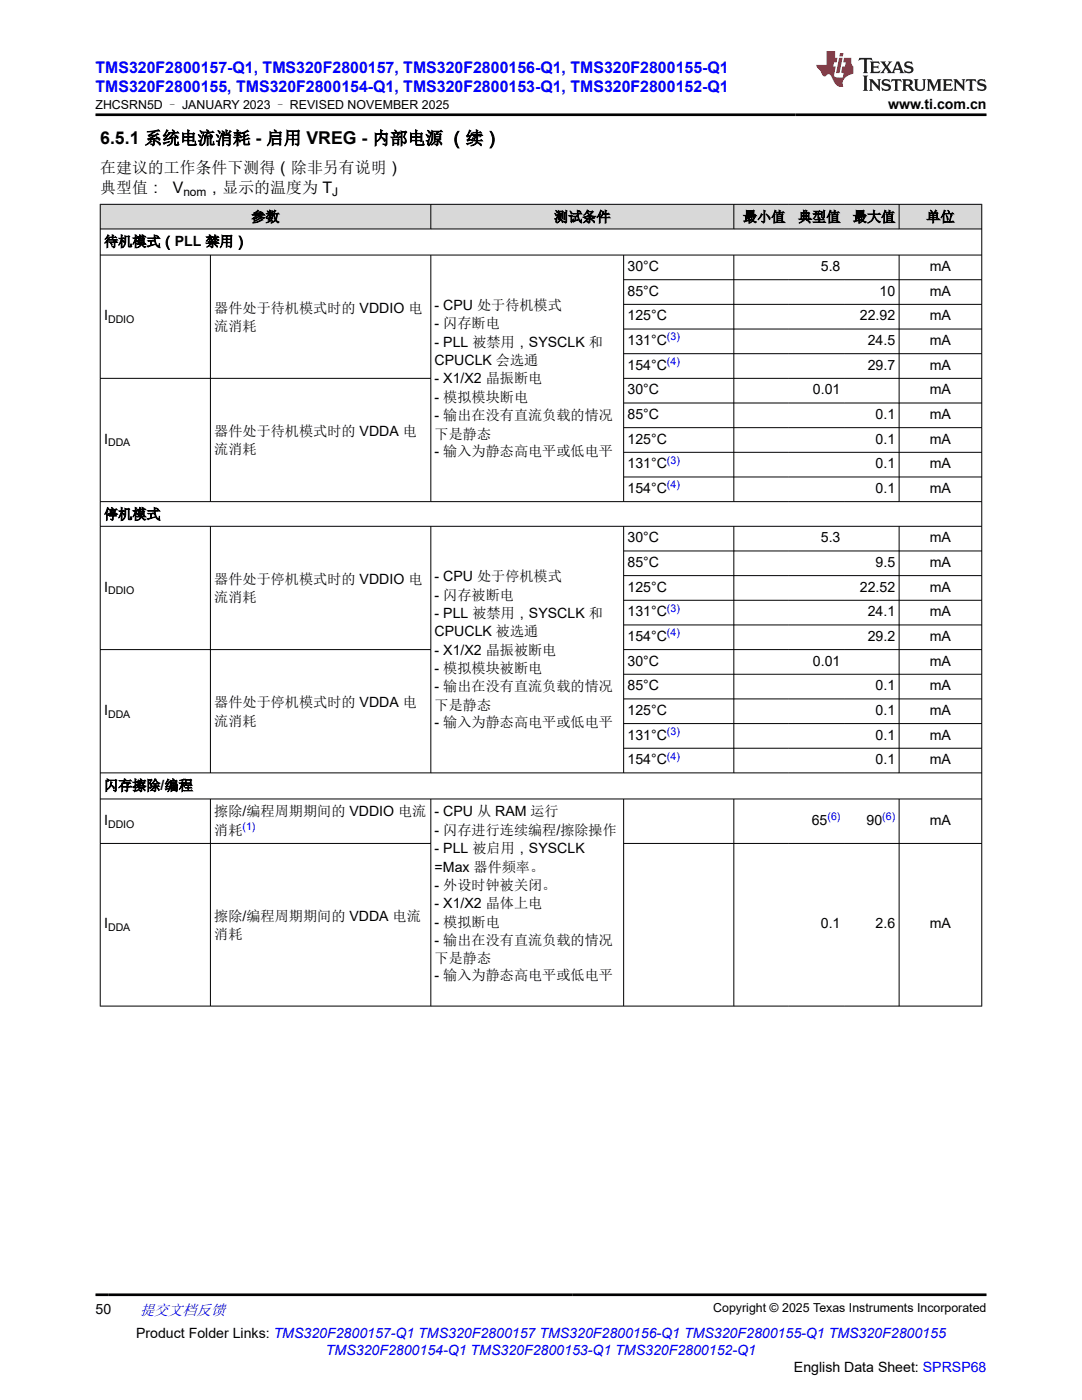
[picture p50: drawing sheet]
<svg xmlns="http://www.w3.org/2000/svg" width="216mm" height="279mm" viewBox="0 0 216 279" stroke-linecap="round" stroke-linejoin="round" font-family="sans-serif">
<defs><g id="words">
<text font-size="3.5" x="20" y="28.8">6.5.1 系统电流消耗 - 启用 VREG - 内部电源 （续）</text>
<g font-size="3.2" fill="#00f">
<text x="19" y="14.5">TMS320F2800157-Q1, TMS320F2800157, TMS320F2800156-Q1, TMS320F2800155-Q1</text>
<text x="19" y="18.3">TMS320F2800155, TMS320F2800154-Q1, TMS320F2800153-Q1, TMS320F2800152-Q1</text>
</g>
<g font-size="3.2">
<text x="20" y="34.4">在建议的工作条件下测得（除非另有说明）</text>
<text x="20" y="38.6">典型值： V</text>
<text x="41.2" y="38.6">，显示的温度为 T</text>
</g>
<text font-size="3" fill="#00f" x="27.9" y="262.4">提交文档反馈</text>
<g font-size="2.8">
<text x="177.2" y="21.7">www.ti.com.cn</text>
<text x="50.2" y="44.3">参数</text>
<text x="110.6" y="44.3">测试条件</text>
<text x="148.3" y="44.3">最小值</text>
<text x="159.2" y="44.3">典型值</text>
<text x="170.2" y="44.3">最大值</text>
<text x="184.8" y="44.3">单位</text>
<text x="20.8" y="49.2">待机模式（PLL 禁用）</text>
<text x="125.2" y="54.1">30°C</text>
<text x="125.2" y="59">85°C</text>
<text x="163.8" y="54.1">5.8</text>
<text x="175.5" y="59">10</text>
<text x="185.5" y="54.1">mA</text>
<text x="185.5" y="59">mA</text>
<text x="20.8" y="63.9">I</text>
<text x="42.8" y="62.4">器件处于待机模式时的 VDDIO 电</text>
<text x="86.7" y="61.8">- CPU 处于待机模式</text>
<text x="86.7" y="65.5">- 闪存断电</text>
<text x="125.2" y="63.9">125°C</text>
<text x="171.6" y="63.9">22.92</text>
<text x="185.5" y="63.9">mA</text>
<text x="42.8" y="66.1">流消耗</text>
<text x="86.7" y="69.2">- PLL 被禁用，SYSCLK 和</text>
<text x="125.2" y="68.9">131°C</text>
<text x="173.1" y="68.9">24.5</text>
<text x="185.5" y="68.9">mA</text>
<text x="86.7" y="72.9">CPUCLK 会选通</text>
<text x="86.7" y="76.5">- X1/X2 晶振断电</text>
<text x="125.2" y="73.8">154°C</text>
<text x="173.1" y="73.8">29.7</text>
<text x="185.5" y="73.8">mA</text>
<text x="86.7" y="80.2">- 模拟模块断电</text>
<text x="86.7" y="83.9">- 输出在没有直流负载的情况</text>
<text x="125.2" y="78.7">30°C</text>
<text x="125.2" y="83.6">85°C</text>
<text x="162.2" y="78.7">0.01</text>
<text x="174.7" y="83.6">0.1</text>
<text x="185.5" y="78.7">mA</text>
<text x="185.5" y="83.6">mA</text>
<text x="20.8" y="88.5">I</text>
<text x="42.8" y="87">器件处于待机模式时的 VDDA 电</text>
<text x="86.7" y="87.5">下是静态</text>
<text x="125.2" y="88.5">125°C</text>
<text x="174.7" y="88.5">0.1</text>
<text x="185.5" y="88.5">mA</text>
<text x="42.8" y="90.7">流消耗</text>
<text x="86.7" y="90.9">- 输入为静态高电平或低电平</text>
<text x="125.2" y="93.5">131°C</text>
<text x="174.7" y="93.5">0.1</text>
<text x="185.5" y="93.5">mA</text>
<text x="125.2" y="98.4">154°C</text>
<text x="174.7" y="98.4">0.1</text>
<text x="185.5" y="98.4">mA</text>
<text x="20.8" y="103.6">停机模式</text>
<text x="125.2" y="108.2">30°C</text>
<text x="125.2" y="113.1">85°C</text>
<text x="163.8" y="108.2">5.3</text>
<text x="174.7" y="113.1">9.5</text>
<text x="185.5" y="108.2">mA</text>
<text x="185.5" y="113.1">mA</text>
<text x="20.8" y="118.1">I</text>
<text x="42.8" y="116.5">器件处于停机模式时的 VDDIO 电</text>
<text x="86.7" y="116">- CPU 处于停机模式</text>
<text x="86.7" y="119.6">- 闪存被断电</text>
<text x="125.2" y="118.1">125°C</text>
<text x="171.6" y="118.1">22.52</text>
<text x="185.5" y="118.1">mA</text>
<text x="42.8" y="120.2">流消耗</text>
<text x="86.7" y="123.3">- PLL 被禁用，SYSCLK 和</text>
<text x="125.2" y="123">131°C</text>
<text x="173.1" y="123">24.1</text>
<text x="185.5" y="123">mA</text>
<text x="86.7" y="127">CPUCLK 被选通</text>
<text x="86.7" y="130.7">- X1/X2 晶振被断电</text>
<text x="125.2" y="127.9">154°C</text>
<text x="173.1" y="127.9">29.2</text>
<text x="185.5" y="127.9">mA</text>
<text x="86.7" y="134.3">- 模拟模块被断电</text>
<text x="86.7" y="138">- 输出在没有直流负载的情况</text>
<text x="125.2" y="132.8">30°C</text>
<text x="125.2" y="137.8">85°C</text>
<text x="162.2" y="132.8">0.01</text>
<text x="174.7" y="137.8">0.1</text>
<text x="185.5" y="132.8">mA</text>
<text x="185.5" y="137.8">mA</text>
<text x="20.8" y="142.7">I</text>
<text x="42.8" y="141.1">器件处于停机模式时的 VDDA 电</text>
<text x="86.7" y="141.7">下是静态</text>
<text x="125.2" y="142.7">125°C</text>
<text x="174.7" y="142.7">0.1</text>
<text x="185.5" y="142.7">mA</text>
<text x="42.8" y="144.8">流消耗</text>
<text x="86.7" y="145.1">- 输入为静态高电平或低电平</text>
<text x="125.2" y="147.6">131°C</text>
<text x="174.7" y="147.6">0.1</text>
<text x="185.5" y="147.6">mA</text>
<text x="125.2" y="152.5">154°C</text>
<text x="174.7" y="152.5">0.1</text>
<text x="185.5" y="152.5">mA</text>
<text x="20.8" y="157.7">闪存擦除/编程</text>
<text x="20.8" y="164.6">I</text>
<text x="42.8" y="162.9">擦除/编程周期期间的 VDDIO 电流</text>
<text x="42.8" y="166.6">消耗</text>
<text x="86.7" y="162.9">- CPU 从 RAM 运行</text>
<text x="86.7" y="166.6">- 闪存进行连续编程/擦除操作</text>
<text x="162" y="164.6">65</text>
<text x="172.9" y="164.6">90</text>
<text x="185.5" y="164.6">mA</text>
<text x="86.7" y="170.3">- PLL 被启用，SYSCLK</text>
<text x="86.7" y="173.9">=Max 器件频率。</text>
<text x="86.7" y="177.6">- 外设时钟被关闭。</text>
<text x="20.8" y="185.3">I</text>
<text x="42.8" y="183.7">擦除/编程周期期间的 VDDA 电流</text>
<text x="86.7" y="181.3">- X1/X2 晶体上电</text>
<text x="86.7" y="184.9">- 模拟断电</text>
<text x="163.8" y="185.3">0.1</text>
<text x="174.7" y="185.3">2.6</text>
<text x="185.5" y="185.3">mA</text>
<text x="42.8" y="187.4">消耗</text>
<text x="86.7" y="188.6">- 输出在没有直流负载的情况</text>
<text x="86.7" y="192.3">下是静态</text>
<text x="86.7" y="195.7">- 输入为静态高电平或低电平</text>
<text x="19" y="262.1">50</text>
<text x="27.2" y="266.9">Product Folder Links: TMS320F2800157-Q1 TMS320F2800157 TMS320F2800156-Q1 TMS320F2800155-Q1 TMS320F2800155</text>
<text x="158.4" y="273.7">English Data Sheet: SPRSP68</text>
</g>
<text font-size="2.8" fill="#00f" x="65" y="270.3">TMS320F2800154-Q1 TMS320F2800153-Q1 TMS320F2800152-Q1</text>
<g font-size="2.5">
<text x="19.1" y="21.8">ZHCSRN5D – JANUARY 2023 – REVISED NOVEMBER 2025</text>
<text x="142.3" y="261.8">Copyright © 2025 Texas Instruments Incorporated</text>
</g>
<g font-size="2.4">
<text x="36.6" y="39.2">nom</text>
<text x="66.3" y="39.2">J</text>
</g>
<g font-size="2.1">
<text x="21.6" y="64.5">DDIO</text>
<text x="21.6" y="89.1">DDA</text>
<text x="21.6" y="118.6">DDIO</text>
<text x="21.6" y="143.2">DDA</text>
<text x="21.6" y="165.2">DDIO</text>
<text x="21.6" y="185.9">DDA</text>
</g>
<g font-size="2.1" fill="#00f">
<text x="133.1" y="67.9">(3)</text>
<text x="133.1" y="72.8">(4)</text>
<text x="133.1" y="92.5">(3)</text>
<text x="133.1" y="97.4">(4)</text>
<text x="133.1" y="122">(3)</text>
<text x="133.1" y="127">(4)</text>
<text x="133.1" y="146.7">(3)</text>
<text x="133.1" y="151.6">(4)</text>
<text x="48.4" y="165.7">(1)</text>
<text x="165.1" y="163.7">(6)</text>
<text x="176.1" y="163.7">(6)</text>
</g>
</g></defs>
<g fill="#d8d8d8">
<path d="M20 40.8h175.9v4.9h-175.9z" fill-rule="evenodd"/>
<path d="M20.1 40.8h65.8v4.8h-65.8z" fill-rule="evenodd"/>
<path d="M86 40.8h60.4v4.8h-60.4z" fill-rule="evenodd"/>
<path d="M146.5 40.8h10.9v4.8h-10.9z" fill-rule="evenodd"/>
<path d="M157.4 40.8h11v4.8h-11z" fill-rule="evenodd"/>
<path d="M168.4 40.8h10.9v4.8h-10.9z" fill-rule="evenodd"/>
<path d="M179.5 40.8h16.3v4.8h-16.3z" fill-rule="evenodd"/>
</g>
<g fill="none" stroke="#000" stroke-width=".2">
<path d="M19.9 40.8h176.1M19.9 45.7h176.1M19.9 50.9h176.1M20 40.7v160.2M42 50.9v49.3M86 40.7v5.1M86 50.9v49.3M124.4 50.9v49.3M124.4 55.8h71.6M146.4 40.7v5.1M146.4 50.9v49.3M179.4 40.7v5.1"/>
<path d="M179.4 50.9v49.3M195.9 40.7v160.2M19.9 75.5h66.1M124.4 75.5h71.6M124.4 60.7h71.6M124.4 65.7h71.6M124.4 70.6h71.6M124.4 80.4h71.6M124.4 85.3h71.6M124.4 90.3h71.6M124.4 95.2h71.6M19.9 100.1h176.1"/>
<path d="M19.9 105h176.1M42 105v49.3M86 105v49.3M124.4 105v49.3M124.4 110h71.6M124.4 114.9h71.6M124.4 119.8h71.6M146.4 105v49.3M179.4 105v49.3M19.9 129.6h66.1M124.4 129.6h71.6M124.4 124.7h71.6"/>
<path d="M124.4 134.6h71.6M124.4 139.5h71.6M19.9 159.5h176.1M42 159.5v41.4M86 159.5v41.4M124.4 159.5v41.4M124.4 144.4h71.6M124.4 149.3h71.6M146.4 159.5v41.4M179.4 159.5v41.4M196 154.2h-176.1M19.9 168.3h66.1"/>
<path d="M124.4 168.3h71.6M19.9 200.8h176.1"/>
</g>
<path d="M171.5 11.6l-.2 .5 .5-.2h.6v.1v2.2l-.2 .4h1l-.2-.4v-2.2v-.1h.5l.6 .2-.2-.5zM173.6 12.3l.2 .4v1.5l-.2 .4h1.9l.1-.6a1.08 1.08 0 0 1-1.3 .2v-.7h.6l.4 .2v-.7l-.4 .2h-.6v-.5l.2-.2a1 1 0 0 1 1 .3l-.1-.5zM175.7 12.3l.9 1.1-1 1.2h.9l-.2-.2 .5-.8 .4 .8-.2 .2h1.6l-.2-.2 .2-.5h.9l.1 .5-.1 .2h.9l-.2-.3-.8-2h-.5l-.9 2.2-.9-1.1 .9-1.1h-.8l.2 .2-.4 .6-.4-.6 .2-.2zM179 12.7l.4 1h-.7zM180.7 12.4a.65 .65 0 0 0-.2 .7 .65 .65 0 0 0 .6 .5l.6 .1 .1 .3a.79 .79 0 0 1-.7 .4 .79 .79 0 0 1-.7-.5l.1 .7 .2-.1a.93 .93 0 0 0 1.1 .1 .93 .93 0 0 0 .4-1 1.46 1.46 0 0 0-1.2-.6l-.1-.3a1.09 1.09 0 0 1 1.2 .2l-.2-.6-.1 .1-.5-.2zM172.2 15.1l.2 .4v2.2l-.2 .4h1l-.2-.4v-2.2l.2-.4zM173.4 15.8l.2 .4v1.5l-.2 .4h.8l-.3-.4 .1-1.3 1.6 1.8v-2l.2-.4h-.7l.1 .2 .1 1.1-1.2-1.3zM176.2 15.9a.65 .65 0 0 0-.2 .8 .65 .65 0 0 0 .6 .4l.6 .2 .1 .2a.79 .79 0 0 1-.7 .4 .79 .79 0 0 1-.7-.5l.1 .7 .2-.1a.93 .93 0 0 0 1.1 .1 .93 .93 0 0 0 .4-.9 1.46 1.46 0 0 0-1.2-.6l-.1-.4a1.09 1.09 0 0 1 1.2 .2l-.1-.6-.2 .1-.5-.1zM177.9 15.8l-.1 .6a.63 .63 0 0 1 .8-.3v1.6l-.3 .4h1l-.2-.4v-1.6a.66 .66 0 0 1 .8 .3l-.1-.6zM180 15.8l.2 .4v1.5l-.2 .4h1l-.2-.2-.1-.7h.5l.1 .2a.79 .79 0 0 0 1.2 .6l-1-.9a.61 .61 0 0 0 .6-.6 .61 .61 0 0 0-.5-.7zM180.8 16.1h.1a.47 .47 0 0 1 .5 .1 .47 .47 0 0 1 .1 .5l-.1 .1-.7 .1zM182.3 15.8l.2 .2a2.27 2.27 0 0 0 .4 2 1.04 1.04 0 0 0 1.7-.7v-1.3l.2-.2h-.8l.2 .4v1.1a.6 .6 0 0 1-.6 .6 .6 .6 0 0 1-.6-.6v-1.1l.3-.4zM184.9 15.8l.2 .4v1.5l-.2 .4h.8l-.3-.4v-1.4l.9 1.9 .9-1.9v1.4l-.3 .4h1l-.2-.4v-1.5l.2-.4h-.8l-.7 1.5-.6-1.5zM188.1 15.8l.2 .4v1.5l-.2 .4h1.9l.1-.6a1.09 1.09 0 0 1-1.3 .2v-.7h.6l.4 .2v-.6l-.4 .2h-.6v-.6l.2-.1a1.01 1.01 0 0 1 1 .3l-.1-.6zM190.2 15.8l.3 .4v1.5l-.3 .4h.8l-.2-.4v-1.3l1.6 1.8v-2l.2-.4h-.7l.2 .2v1.1l-1.2-1.3zM192.8 15.8l-.1 .6a.63 .63 0 0 1 .8-.3v1.6l-.3 .4h1l-.2-.4v-1.6a.66 .66 0 0 1 .8 .3l-.1-.6zM195.2 15.9a.65 .65 0 0 0-.2 .8 .65 .65 0 0 0 .6 .4l.6 .2 .2 .2a.79 .79 0 0 1-.7 .4 .79 .79 0 0 1-.7-.5l.1 .7 .2-.1a.93 .93 0 0 0 1 .1 .93 .93 0 0 0 .5-.9 1.46 1.46 0 0 0-1.3-.6v-.4a1.09 1.09 0 0 1 1.2 .2l-.2-.6-.2 .1-.5-.1z" fill="#231f20"/>
<path d="M164.9 10.2v2.8h-2l.1 .3 .8 1a.95 .95 0 0 0 1 .9 .59 .59 0 0 1 .5-.4 .59 .59 0 0 1 .5 .4l.4 .7a1.59 1.59 0 0 0 2.1 1.4 1.61 1.61 0 0 1 1-2.3l1-.3-.1-1.5a1.59 1.59 0 0 1-.3-1.7h-1.5l-.2 .9h.6l-.2 .9h-.5l-.2 1v.2l.4 .1-.1 .9h-.7a.73 .73 0 0 1-1-.7l.3-1.5h-.5l.1-.9h.5l.2-.9h-.5v-1.3zM167.4 11.5l-.6 3.1h.7l.6-3.1zM167.6 10.6l-.1 .6h.7l.1-.6z" fill="#ed1c24"/>
<path d="M19 22.9h177.8M19 258.4h177.8" fill="none" stroke="#000" stroke-width=".53"/>
<use href="#words"/>
</svg>
